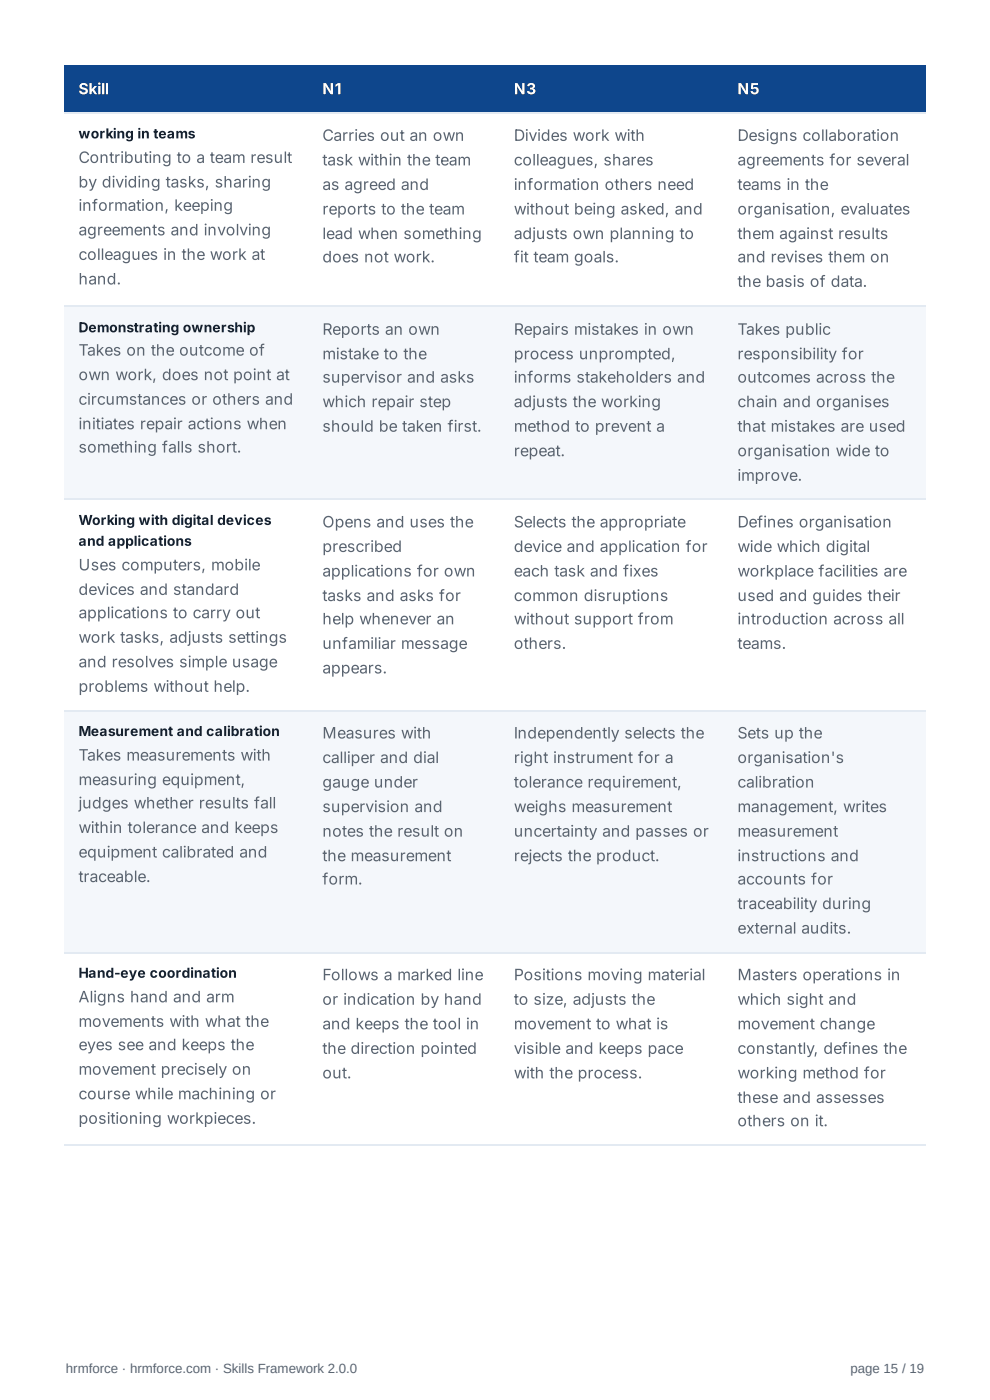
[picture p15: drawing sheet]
<svg xmlns="http://www.w3.org/2000/svg" width="210mm" height="297mm" viewBox="0 0 210 297" stroke-linecap="round" stroke-linejoin="round" font-family="sans-serif">
<defs><g id="words">
<g font-size="3.3" fill="#fff">
<text x="16.7" y="20">Skill</text>
<text x="68.5" y="20">N1</text>
<text x="109.1" y="20">N3</text>
<text x="156.6" y="20">N5</text>
</g>
<g font-size="3.3" fill="#5a6470">
<text x="68.5" y="29.9">Carries out an own</text>
<text x="109.1" y="29.9">Divides work with</text>
<text x="156.6" y="29.9">Designs collaboration</text>
<text x="16.7" y="34.6">Contributing to a team result</text>
<text x="68.5" y="35.1">task within the team</text>
<text x="109.1" y="35.1">colleagues, shares</text>
<text x="156.6" y="35.1">agreements for several</text>
<text x="16.7" y="39.8">by dividing tasks, sharing</text>
<text x="68.5" y="40.3">as agreed and</text>
<text x="109.1" y="40.3">information others need</text>
<text x="156.6" y="40.3">teams in the</text>
<text x="16.7" y="44.8">information, keeping</text>
<text x="68.5" y="45.6">reports to the team</text>
<text x="109.1" y="45.6">without being asked, and</text>
<text x="156.6" y="45.6">organisation, evaluates</text>
<text x="16.7" y="50">agreements and involving</text>
<text x="68.5" y="50.8">lead when something</text>
<text x="109.1" y="50.8">adjusts own planning to</text>
<text x="156.6" y="50.8">them against results</text>
<text x="16.7" y="55.2">colleagues in the work at</text>
<text x="68.5" y="55.7">does not work.</text>
<text x="109.1" y="55.7">fit team goals.</text>
<text x="156.6" y="55.7">and revises them on</text>
<text x="16.7" y="60.4">hand.</text>
<text x="156.6" y="60.9">the basis of data.</text>
<text x="68.5" y="71.1">Reports an own</text>
<text x="109.1" y="71.1">Repairs mistakes in own</text>
<text x="156.6" y="71.1">Takes public</text>
<text x="16.7" y="75.5">Takes on the outcome of</text>
<text x="68.5" y="76.3">mistake to the</text>
<text x="109.1" y="76.3">process unprompted,</text>
<text x="156.6" y="76.3">responsibility for</text>
<text x="16.7" y="80.7">own work, does not point at</text>
<text x="68.5" y="81.3">supervisor and asks</text>
<text x="109.1" y="81.3">informs stakeholders and</text>
<text x="156.6" y="81.3">outcomes across the</text>
<text x="16.7" y="86">circumstances or others and</text>
<text x="68.5" y="86.5">which repair step</text>
<text x="109.1" y="86.5">adjusts the working</text>
<text x="156.6" y="86.5">chain and organises</text>
<text x="16.7" y="91.2">initiates repair actions when</text>
<text x="68.5" y="91.7">should be taken first.</text>
<text x="109.1" y="91.7">method to prevent a</text>
<text x="156.6" y="91.7">that mistakes are used</text>
<text x="16.7" y="96.1">something falls short.</text>
<text x="109.1" y="96.9">repeat.</text>
<text x="156.6" y="96.9">organisation wide to</text>
<text x="156.6" y="102.1">improve.</text>
<text x="68.5" y="112">Opens and uses the</text>
<text x="109.1" y="112">Selects the appropriate</text>
<text x="156.6" y="112">Defines organisation</text>
<text x="68.5" y="117.2">prescribed</text>
<text x="109.1" y="117.2">device and application for</text>
<text x="156.6" y="117.2">wide which digital</text>
<text x="16.7" y="121.1">Uses computers, mobile</text>
<text x="68.5" y="122.4">applications for own</text>
<text x="109.1" y="122.4">each task and fixes</text>
<text x="156.6" y="122.4">workplace facilities are</text>
<text x="16.7" y="126.4">devices and standard</text>
<text x="16.7" y="131.3">applications to carry out</text>
<text x="68.5" y="127.7">tasks and asks for</text>
<text x="109.1" y="127.7">common disruptions</text>
<text x="156.6" y="127.7">used and guides their</text>
<text x="16.7" y="136.5">work tasks, adjusts settings</text>
<text x="68.5" y="132.6">help whenever an</text>
<text x="68.5" y="137.8">unfamiliar message</text>
<text x="109.1" y="132.6">without support from</text>
<text x="109.1" y="137.8">others.</text>
<text x="156.6" y="132.6">introduction across all</text>
<text x="156.6" y="137.8">teams.</text>
<text x="16.7" y="141.7">and resolves simple usage</text>
<text x="68.5" y="143">appears.</text>
<text x="16.7" y="146.9">problems without help.</text>
<text x="16.7" y="161.5">Takes measurements with</text>
<text x="68.5" y="156.8">Measures with</text>
<text x="109.1" y="156.8">Independently selects the</text>
<text x="156.6" y="156.8">Sets up the</text>
<text x="16.7" y="166.8">measuring equipment,</text>
<text x="68.5" y="162.1">calliper and dial</text>
<text x="68.5" y="167.3">gauge under</text>
<text x="109.1" y="162.1">right instrument for a</text>
<text x="109.1" y="167.3">tolerance requirement,</text>
<text x="156.6" y="162.1">organisation's</text>
<text x="156.6" y="167.3">calibration</text>
<text x="16.7" y="171.7">judges whether results fall</text>
<text x="68.5" y="172.5">supervision and</text>
<text x="109.1" y="172.5">weighs measurement</text>
<text x="156.6" y="172.5">management, writes</text>
<text x="16.7" y="176.9">within tolerance and keeps</text>
<text x="68.5" y="177.7">notes the result on</text>
<text x="109.1" y="177.7">uncertainty and passes or</text>
<text x="156.6" y="177.7">measurement</text>
<text x="16.7" y="182.1">equipment calibrated and</text>
<text x="68.5" y="182.9">the measurement</text>
<text x="109.1" y="182.9">rejects the product.</text>
<text x="156.6" y="182.9">instructions and</text>
<text x="16.7" y="187.3">traceable.</text>
<text x="68.5" y="187.9">form.</text>
<text x="156.6" y="187.9">accounts for</text>
<text x="156.6" y="193.1">traceability during</text>
<text x="156.6" y="198.3">external audits.</text>
<text x="68.5" y="208.2">Follows a marked line</text>
<text x="109.1" y="208.2">Positions moving material</text>
<text x="156.6" y="208.2">Masters operations in</text>
<text x="16.7" y="212.9">Aligns hand and arm</text>
<text x="68.5" y="213.4">or indication by hand</text>
<text x="109.1" y="213.4">to size, adjusts the</text>
<text x="156.6" y="213.4">which sight and</text>
<text x="16.7" y="218.1">movements with what the</text>
<text x="68.5" y="218.6">and keeps the tool in</text>
<text x="109.1" y="218.6">movement to what is</text>
<text x="156.6" y="218.6">movement change</text>
<text x="16.7" y="223">eyes see and keeps the</text>
<text x="68.5" y="223.8">the direction pointed</text>
<text x="109.1" y="223.8">visible and keeps pace</text>
<text x="156.6" y="223.8">constantly, defines the</text>
<text x="16.7" y="228.3">movement precisely on</text>
<text x="16.7" y="233.5">course while machining or</text>
<text x="68.5" y="229">out.</text>
<text x="109.1" y="229">with the process.</text>
<text x="156.6" y="229">working method for</text>
<text x="16.7" y="238.7">positioning workpieces.</text>
<text x="156.6" y="234.3">these and assesses</text>
<text x="156.6" y="239.2">others on it.</text>
</g>
<g font-size="2.9" fill="#16212e">
<text x="16.7" y="29.4">working in teams</text>
<text x="16.7" y="70.6">Demonstrating ownership</text>
<text x="16.7" y="111.5">Working with digital devices</text>
<text x="16.7" y="115.9">and applications</text>
<text x="16.7" y="156.3">Measurement and calibration</text>
<text x="16.7" y="207.7">Hand-eye coordination</text>
</g>
<g font-size="2.8" fill="#5a6470">
<text x="14" y="291.6">hrmforce · hrmforce.com · Skills Framework 2.0.0</text>
<text x="180.6" y="291.6">page 15 / 19</text>
</g>
</g></defs>
<g fill="#0e468c">
<path d="M13.8 13.8h51.8v10.1h-51.8z"/>
<path d="M65.6 13.8h40.7v10.1h-40.7z"/>
<path d="M106.3 13.8h47.4v10.1h-47.4z"/>
<path d="M153.7 13.8h42.8v10.1h-42.8z"/>
</g>
<g fill="#f4f7fb">
<path d="M13.8 64.8h51.8v41.2h-51.8z"/>
<path d="M65.6 64.8h40.7v41.2h-40.7z"/>
<path d="M106.3 64.8h47.4v41.2h-47.4z"/>
<path d="M153.7 64.8h42.8v41.2h-42.8z"/>
<path d="M13.8 150.9h51.8v51.3h-51.8z"/>
<path d="M65.6 150.9h40.7v51.3h-40.7z"/>
<path d="M106.3 150.9h47.4v51.3h-47.4z"/>
<path d="M153.7 150.9h42.8v51.3h-42.8z"/>
</g>
<path d="M13.8 24.1h182.7M13.8 65h182.7M13.8 105.9h182.7M13.8 151h182.7M13.8 202.3h182.7M13.8 243.2h182.7" fill="none" stroke="#e3eaf2" stroke-width=".26"/>
<use href="#words"/>
</svg>
